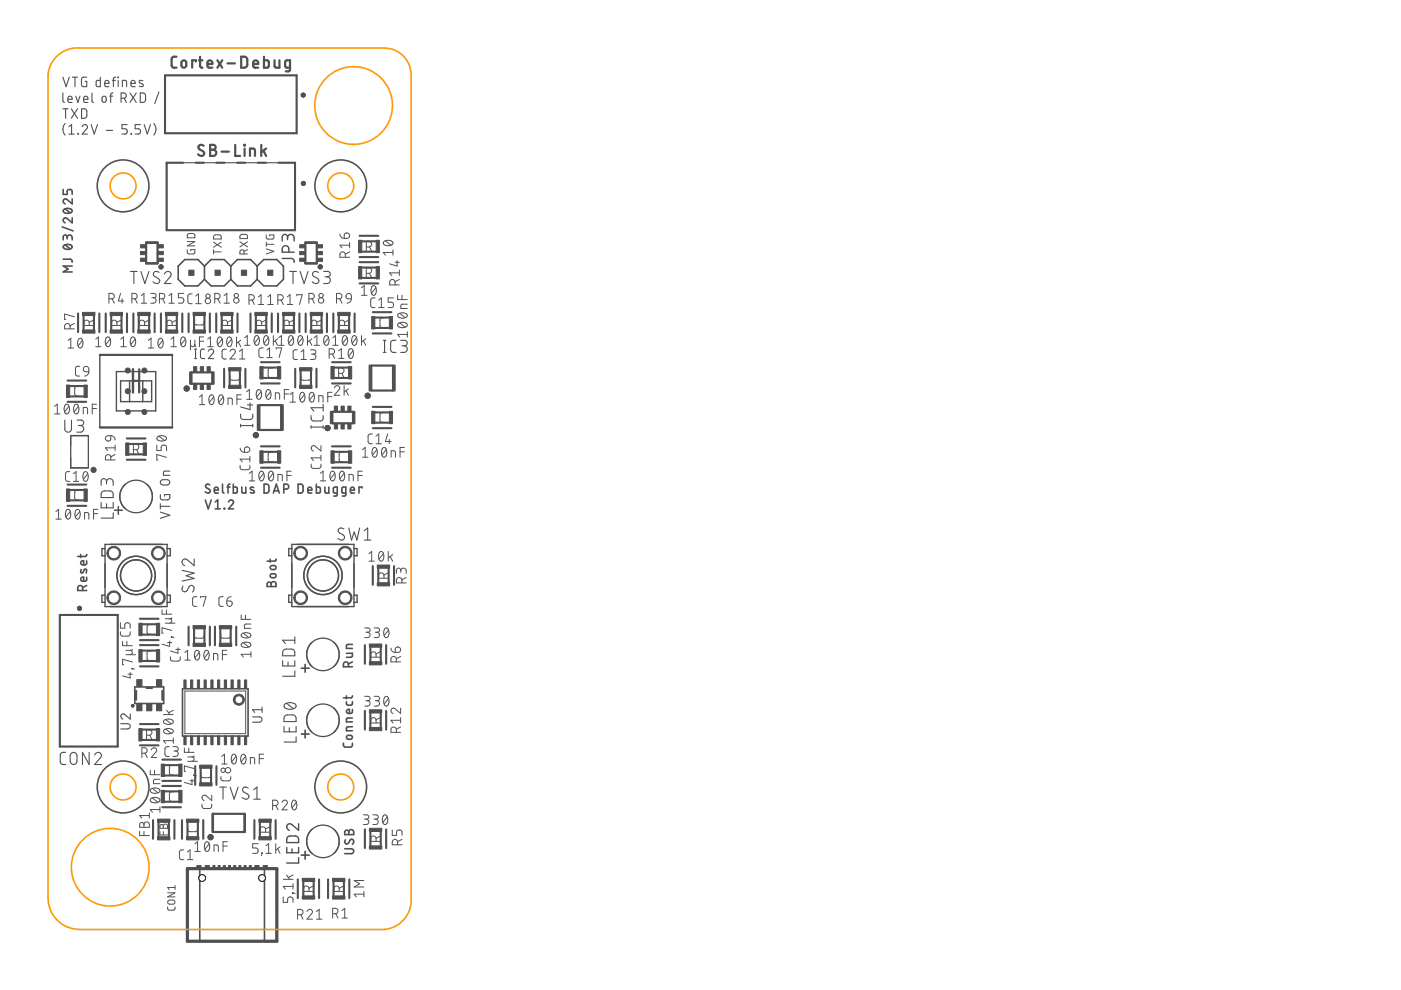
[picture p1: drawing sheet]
<svg xmlns="http://www.w3.org/2000/svg" width="297mm" height="210mm" viewBox="0 0 297 210" stroke-linecap="round" stroke-linejoin="round" font-family="sans-serif">
<g fill="none" stroke="#505050" stroke-width=".34">
<path d="M13.2 48.1l2.3 .9M13.4 54.9l1.6 .1 .3 .2v.4M13.4 40.2v1h.8v-.6a.55 .55 0 0 1 .6-.4 .55 .55 0 0 1 .5 .4v.6M13.5 52a1.24 1.24 0 0 1 1.8 .3 1.12 1.12 0 0 1-1.9 0zM13.5 44.4a1.22 1.22 0 0 1 1.8 .3 1.12 1.12 0 0 1-1.9 0zM13.8 51.9l1.1 .9M13.8 44.3l1.1 .8M14.2 50.3a.53 .53 0 0 1 .6-.5 .53 .53 0 0 1 .5 .5v.6M14.2 50.7v-.5a.42 .42 0 0 0-.4-.4 .42 .42 0 0 0-.4 .4v.7M15.3 46.2v1l-1.1-.8a.52 .52 0 0 0-.8 .1 .52 .52 0 0 0 .4 .7M15.3 42.2v1l-1.1-.9a.52 .52 0 0 0-.8 .2 .52 .52 0 0 0 .4 .7M15.3 56.4h-1.9l1.1 .6-1.1 .7h1.9"/>
<path d="M43.3 59.2l1.4 1.4h2.8l1.4-1.4M43.3 56.4l-1.3-1.4h-2.8l-1.4 1.4v2.8l1.4 1.4h2.8l1.3-1.4M43.3 56.4v2.8M43.3 56.4l1.4-1.4h2.8l1.4 1.4M48.9 59.2l1.4 1.4h2.8l1.4-1.4M48.9 56.4l1.4-1.4h2.8l1.4 1.4M48.9 56.4v2.8M54.5 56.4l1.4-1.4h2.8l1.4 1.4v2.8l-1.4 1.4h-2.8l-1.4-1.4M54.5 56.4v2.8M17.1 117.6v.6M18.4 118.9l-.1 .8-.8 .1a.45 .45 0 0 1-.4-.6 .45 .45 0 0 1 .6-.3v.9M18.4 117.6l-.2 .4h-1.7"/>
<path d="M43.5 106l.7 1.9 .6-1.9M44.5 102.8a.47 .47 0 0 0-.7-.1 .47 .47 0 0 0 0 .7l.6 .4a.47 .47 0 0 1 0 .7 .47 .47 0 0 1-.7-.1l-.2-.1M45.4 103.9h.9a.44 .44 0 0 0-.3-.6 .44 .44 0 0 0-.6 .4l.1 .8h.8M45.6 106.4l.6-.4v1.9M45.6 107.9h1.1M47.2 102.7v1.5l.3 .3M47.5 107.8l.1 .1zM48.1 103.3h.7M48.5 106.4a.52 .52 0 0 1 .7-.4 .52 .52 0 0 1 .1 .8l-.8 1.1h1M48.8 102.7l-.4 .1-.1 1.7M49.5 102.7v1.8h.6l.2-.3v-.7l-.3-.2h-.5M51.3 103.3v1.1l.3 .1h.5v-1.2"/>
<path d="M53.8 103.4l-.6-.1-.1 .3 .8 .5v.3h-.8M56 102.7h.7l.3 .3v1.2l-.3 .3h-.7zM57.3 118.6v.6M58 104.5l.6-1.8 .6 1.8M58.1 104.1h1M58.5 118.6l-.2 .4h-1.7M60.2 103.7h.5a.52 .52 0 0 0 .5-.5 .52 .52 0 0 0-.5-.5h-.5v1.8M63.2 102.7h.7l.3 .3v1.2l-.3 .3h-.7zM65.3 103.9h.8a.44 .44 0 0 0-.3-.6 .44 .44 0 0 0-.5 .4v.8h.8M67.1 102.7v1.8h.6l.2-.3v-.7l-.3-.2h-.5M68.9 103.3v1.1l.3 .1h.5v-1.2M71.5 104.5h-.6l-.2-.1v-.8l.2-.3h.6v1.6l-.2 .3h-.5"/>
<path d="M73.3 104.5h-.6l-.2-.1v-.8l.2-.3h.6v1.6l-.2 .3h-.5M74.3 103.9h.8a.44 .44 0 0 0-.3-.6 .44 .44 0 0 0-.5 .4l.1 .8h.7M76.8 103.5v-.2h-.7v1.2M17.2 120.8l-.1 .5 .3 .2 .5-.8h.4v.8M17.5 125.2v-.5a.53 .53 0 0 0-.5-.6 .53 .53 0 0 0-.5 .6v.5h1.9M18.4 122.4l-.1 .7-.8 .1a.45 .45 0 0 1-.4-.5 .45 .45 0 0 1 .6-.3v.8M18.4 124.1l-.9 .5M56.8 123.5l.4-.1 .3 .4a.52 .52 0 0 1 .5-.5 .52 .52 0 0 1 .5 .5v.6h-1.9zM57.4 121.8l.7-.2a.42 .42 0 0 1 .4 .5 .42 .42 0 0 1-.4 .4l-.7-.1-.1-.3zM57.4 120l.7-.1a.42 .42 0 0 1 .4 .4 .42 .42 0 0 1-.4 .5l-.7-.2-.1-.3zM57.5 123.8v.6M73.4 138.5h1.3v.6l-.2 .2-1.1 .1"/>
<path d="M74.7 136.6l-1.1 .1-.2 .2v.6h1.3M28.6 145.6h6.1v3.6h-6.1zM38.7 146h13.9v10.1h-13.9zM72.8 157.6l.1 .5 .3 .3h1.3l.2-.3v-.5M73.4 148.8l.1 .5 .3 .2 .8-.1 .1-.6M73.4 147.5v.7M73.6 156l.7-.1a.41 .41 0 0 1 .4 .4 .41 .41 0 0 1-.4 .4l-.7-.1-.2-.3zM73.9 141.4v-.6a.53 .53 0 0 0-.6-.5 .53 .53 0 0 0-.5 .5v.6h1.9M74.7 154.1h-1.1l-.2 .3v.5h1.3M74.7 152.2l-1.1 .1-.2 .2v.6h1.3M74.7 150.4l-.1 .8-.7 .1a.45 .45 0 0 1-.4-.6 .45 .45 0 0 1 .6-.3v.9M74.7 147.5l-.2 .4-1.7 .1"/>
<path d="M74.7 140.3l-.8 .5M73.1 180h1.4a.52 .52 0 0 1 .5 .5 .52 .52 0 0 1-.5 .5h-1.4M73.2 176.1l.5-.1 .2 .4a.53 .53 0 0 1 .6-.5 .53 .53 0 0 1 .5 .5v.6h-1.9zM73.3 178.1a.47 .47 0 0 0-.1 .7 .47 .47 0 0 0 .7-.1l.3-.5a.47 .47 0 0 1 .7-.1 .47 .47 0 0 1 0 .7l-.2 .2M73.9 176.4v.6M42.4 184.2v15.4M56.1 184.2v15.4"/>
<circle cx="26.1" cy="39.4" r="5.5"/>
<circle cx="72.2" cy="39.4" r="5.5"/>
<circle cx="26.1" cy="166.9" r="5.5"/>
<circle cx="72.2" cy="166.9" r="5.5"/>
</g>
<g fill="none" stroke="#505050" stroke-width=".47">
<path d="M37.4 12h-.7l-.3 .5v1.5l.3 .3 .7 .1M38.6 13l.5-.2a.92 .92 0 0 1 .1 1.5l-.3 .1-.4-.4zM41.5 13.1v-.3h-.8v1.6M42.2 12.8h.7M42.4 12v2.1l.5 .3M44 13.6h1a.54 .54 0 0 0-.3-.8 .54 .54 0 0 0-.7 .5l.1 .9 .9 .2M46.1 12.8l1 1.6M47.1 12.8l-1 1.6M48.2 13.4h1.6M51.1 12h.9l.4 .5v1.4l-.4 .4-.9 .1zM53.7 13.6h1a.55 .55 0 0 0-.3-.8 .55 .55 0 0 0-.7 .5l.1 .9 .9 .2M56 12v2.4l.8-.1 .2-.2v-1.1l-.4-.2h-.6"/>
<path d="M58.2 12.8v1.3l.4 .3h.6v-1.6M61.5 14.4l-.8-.1-.2-.2v-1.1l.2-.2h.8v2l-.2 .3h-.7M43.2 30.9a.58 .58 0 0 0-.9-.1 .58 .58 0 0 0 0 .9l.7 .4a.59 .59 0 0 1 .1 .9 .59 .59 0 0 1-.9-.1l-.2-.2M44.6 30.7h.6a.52 .52 0 0 1 .5 .5 .52 .52 0 0 1-.5 .5 .66 .66 0 0 1 .7 .7 .66 .66 0 0 1-.7 .7h-.6zM44.6 31.7h.6M47 32.2h1.5M49.9 30.7v2.4h1M51.8 30.7l.1 .1zM51.9 31.5v1.6M53 33.1v-1.6l.9 .1 .2 1.5M55.4 30.7v2.4M55.9 31.9l.5 1.2"/>
<path d="M56.4 31.5l-1 .8M31 51.5h2.4v4.3h-2.4zM64.7 51.5h2.5v4.3h-2.5zM21.2 75.2h15.3M28.2 78.3v4.9M29.5 78.3v4.9M40.3 79v2.4M40.6 79h4.4v2.4h-4.4zM45.3 79v2.4M78.4 77.5v5.3M78.7 77.5h4.6v5.3h-4.6zM83.7 77.5v5.3"/>
<path d="M21.2 90.6h15.3M28.2 80.8h1.3M54.7 85.9v5.3M55 85.9h4.6v5.3h-4.6zM59.9 85.9v5.3M70.2 87.3v2.4M70.5 87.3h4.3v2.4h-4.3zM75.1 87.3v2.4M28.9 146.5v1.9M31.1 145.9h1.1M34.4 146.5v1.9M45.1 172.6v3.8"/>
<path d="M45.1 172.6h6.7v3.8h-6.7zM51.9 172.6v3.8M39.7 187.9v4M39.7 196.5v3.1h19v-3.1M58.7 187.9v4"/>
</g>
<g fill="none" stroke="#505050" stroke-width=".21">
<path d="M39.7 52.9v.7l.2 .2h1.1l.3-.2v-.7h-.9v.3M39.7 51.2h1.6l-1.6 .9h1.6M39.8 49.6h1.2l.3 .2v.6h-1.6zM45.3 53.4h1.6M45.3 52.9v.9M45.3 51.4l1.6 1M45.4 49.9l1.2-.1 .3 .3v.6h-1.6zM46.9 51.4l-1.6 1M50.9 51.3l1.6 1M51 49.8l.3-.1h.9l.3 .3v.6h-1.6zM51.8 53.8v-.4a.44 .44 0 0 0-.5-.5 .44 .44 0 0 0-.4 .5v.4h1.6M52.5 52.9l-.7 .4"/>
<path d="M52.5 51.3l-1.6 1M56.5 49.8v.7l.2 .2h1l.3-.2 .1-.7h-.9v.3M56.5 52.8l1.6 .5-1.6 .5M56.5 51.8h1.6M56.5 51.4v.9M72.1 49.6l.2 .7 .7 .2M73.1 49.5a.6 .6 0 0 1 1 .2 .6 .6 0 0 1-.5 .8h-.6zM73.2 54.5v-.5a.57 .57 0 0 0-.6-.6 .57 .57 0 0 0-.5 .6v.5h2M74.1 53.4l-.9 .5M74.1 52h-2l.4 .6M74.1 51.4v1.2M77.7 58h.5a.58 .58 0 0 0 .6-.6 .58 .58 0 0 0-.6-.6h-.5v2.1"/>
<path d="M77.7 52.4h.5a.57 .57 0 0 0 .6-.6 .57 .57 0 0 0-.6-.6h-.5v2.1M78.3 58l.5 .9M78.3 52.4l.5 .9M81.4 51.2a1.31 1.31 0 0 1 1.9 .3 1.21 1.21 0 0 1-2 0zM81.7 51.1l1.2 .9M83.3 53.5h-2l.4 .6M83.3 53v1.1M83.8 55.6h.9M84.2 55.3v1.1l-1.6-.5M84.7 59.3l-.9 .4M84.7 57.8h-2.1l.5 .6M84.7 57.3v1.1"/>
<path d="M14.4 73.8h1.2M14.4 72.2l.6-.5v2.1M14.9 69.7v-.5a.58 .58 0 0 0-.6-.6 .58 .58 0 0 0-.6 .6v.5h2.1M15.8 67.2l-2.1-.6v1.1h.2M15.8 68.6l-.9 .4M16.7 71.9l.1-.1a.87 .87 0 0 1 .8 1.2l-.1 .3a.5 .5 0 0 1-.5 .5 .5 .5 0 0 1-.5-.5v-.8zM16.9 77.7h-.6l-.3 .4v1.4l.3 .2h.6M17.5 72.2l-.9 1.1M17.8 77.9l.4-.2 .5 .2 .1 .9-1-.1-.1-.3zM18.8 78.8l-.2 .7-.7 .2M18.9 69v-.6a.57 .57 0 0 0-.5-.5 .57 .57 0 0 0-.6 .5v.6h2M19.8 67.9l-.9 .4"/>
<path d="M20.3 71.9l.6-.5v2.1M20.3 73.5h1.1M22.6 71.6l.1-.1a.84 .84 0 0 1 .7 1.2 .58 .58 0 0 1-.5 .8 .58 .58 0 0 1-.6-.8zM23.1 63.4h.6a.57 .57 0 0 0 .5-.6 .57 .57 0 0 0-.5-.6h-.6v2.1M23.3 71.9l-.9 1.1M23.8 63.4l.4 .9M24.8 69v-.6a.57 .57 0 0 0-.6-.5 .57 .57 0 0 0-.6 .5v.6h2.1M25.5 62.2l-.4 1.6h1.1M25.6 73.5h1.2M25.6 71.9l.6-.5v2.1M25.7 67.9l-.9 .4M25.9 63.4v.9"/>
<path d="M27.9 71.6l.1-.1a.84 .84 0 0 1 .7 1.2v.3a.5 .5 0 0 1-.5 .5 .5 .5 0 0 1-.5-.5l-.1-.8zM28 63.4h.5a.57 .57 0 0 0 .6-.6 .57 .57 0 0 0-.6-.6h-.5v2.1M28.6 63.4l.5 .9M28.6 71.9l-.9 1.1M30 62.7l.5-.5v2.1M30 64.3h1.1M30.6 69v-.6a.58 .58 0 0 0-.5-.5 .58 .58 0 0 0-.6 .5v.6h2.1M31.5 73.8h1.1M31.5 72.2l.5-.5v2.1M31.6 67.9l-1 .4M32 62.2h.6a.46 .46 0 0 1 .5 .5 .46 .46 0 0 1-.5 .4h-.4M32.5 63.1a.58 .58 0 0 1 .6 .6 .58 .58 0 0 1-.6 .6h-.5"/>
<path d="M33.7 71.9l.2-.1a.85 .85 0 0 1 .7 1.2 .58 .58 0 0 1-.6 .8 .58 .58 0 0 1-.5-.8v-.5zM33.8 63.4h.6a.57 .57 0 0 0 .6-.6 .57 .57 0 0 0-.6-.6h-.6v2.1M34.5 63.4l.5 .9M34.5 72.2l-.9 1.1M35.8 64.3h1.2M35.8 62.7l.6-.5v2.1M36.3 71.9l.5-.5v2.1M36.3 73.5h1.1M36.5 69v-.6a.57 .57 0 0 0-.6-.5 .57 .57 0 0 0-.6 .5v.6h2.1M37.4 67.9l-.9 .4M38.5 71.6l.2-.1a.84 .84 0 0 1 .7 1.2l-.1 .3a.49 .49 0 0 1-.5 .5 .49 .49 0 0 1-.4-.5l-.1-.8zM39 62.2h-1.2v.9h.7a.59 .59 0 0 1 .5 .6 .59 .59 0 0 1-.5 .6h-.7"/>
<path d="M39.3 71.9l-.9 1.1M40.4 73a.47 .47 0 0 0 .5 .5 .47 .47 0 0 0 .4-.5M40.4 72.1v2.1M40.7 62.3l-.6 .1-.3 .4 .1 1.3 .2 .2 .6 .1M41.2 68l.1 .6 .4 .3h1.3l.2-.3 .1-.6M41.3 72.1v1.2l.3 .2M41.5 64.4h1.2M41.5 62.8l.6-.5v2.1M42.3 72.3h.9M43.2 71.4h-.9v2.1M44 73.5h1.2M44 71.9l.6-.5v2.1"/>
<path d="M45.5 63.4h.6a.57 .57 0 0 0 .6-.6 .57 .57 0 0 0-.6-.6h-.6v2.1M46.2 63.4l.5 .9M46.3 71.6l.1-.1a.85 .85 0 0 1 .8 1.2l-.1 .3a.5 .5 0 0 1-.5 .5 .5 .5 0 0 1-.5-.5v-.8zM47.1 71.9l-.9 1.1M47.5 62.7l.6-.5v2.1M47.5 64.3h1.2M48 74l-.6 .1-.3 .4v1.3l.3 .3h.6M48.2 69v-.6a.57 .57 0 0 0-.6-.5 .57 .57 0 0 0-.5 .5v.6h2M48.3 71.6l.2-.1a.85 .85 0 0 1 .7 1.2l-.1 .3a.5 .5 0 0 1-.5 .5 .5 .5 0 0 1-.5-.5v-.8zM48.7 79.7l.1 .6 .4 .3h1.3l.3-.3v-.6M48.8 74.5a.56 .56 0 0 1 .8-.4 .56 .56 0 0 1 .1 .9l-.9 1.1h1.1M49.1 71.9l-.9 1.1"/>
<path d="M49.1 67.9l-.9 .4M50.1 71.4v2.1M50.5 72.5l.6 1M50.8 76.1h1.1M50.8 74.5l.6-.5v2.1M51.1 72.1l-1 .7M51.9 71.6l.5-.4v2M51.9 73.2h1.1M52.8 63.6h.6a.57 .57 0 0 0 .5-.5 .57 .57 0 0 0-.5-.6h-.6v2.1M53.5 63.6l.4 1M54.1 71.3l.2-.1a.94 .94 0 0 1 .6 1.5 .5 .5 0 0 1-.5 .5 .5 .5 0 0 1-.5-.5v-.8zM54.8 62.9l.6-.4v2.1"/>
<path d="M54.8 64.6h1.1M54.9 71.6l-.9 1.2M55.5 69v-.6a.58 .58 0 0 0-.6-.5 .58 .58 0 0 0-.6 .5v.6h2.1M55.8 73.8h-.6l-.3 .4v1.3l.3 .3h.6M56.1 71.3l.2-.1a.88 .88 0 0 1 .7 1.3l-.1 .2a.5 .5 0 0 1-.5 .5 .5 .5 0 0 1-.5-.5v-.8zM56.4 67.9l-.9 .4M56.6 75.8h1.1M56.6 74.2l.5-.4v2M56.8 64.6h1.1M56.8 62.9l.6-.4v2.1M56.9 71.6l-.9 1.2M57.8 78h-.7l-.2 .5v1.3l.2 .2 .7 .1"/>
<path d="M58 71.2v2M58.3 72.2l.6 1M58.6 74v-.2h1.1l-.5 2M58.9 71.8l-.9 .7M58.9 63.6h.6a.57 .57 0 0 0 .6-.5 .57 .57 0 0 0-.6-.6h-.6v2.1M59.1 73.2h1.1M59.1 71.6l.6-.4v2M59.6 63.6l.5 1M60.9 64.6h1.2M60.9 62.9l.6-.4v2.1M61.3 69v-.6a.57 .57 0 0 0-.6-.5 .57 .57 0 0 0-.5 .5v.6h2.1M61.4 71.3l.1-.1a.86 .86 0 0 1 .7 1.3v.2a.5 .5 0 0 1-.5 .5 .5 .5 0 0 1-.5-.5l-.1-.8z"/>
<path d="M62.1 71.6l-.9 1.2M62.3 67.9l-1 .4M62.9 62.7v-.2h1.2l-.6 2.1M63.1 74.2h-.7l-.3 .4 .1 1.3 .2 .3h.7M63.4 71.3l.1-.1a.86 .86 0 0 1 .7 1.3v.2a.49 .49 0 0 1-.5 .5 .49 .49 0 0 1-.5-.5l-.1-.8zM63.8 79.7v.6l.5 .3h1.3l.2-.3 .1-.6M63.8 76.2h1.2M63.8 74.6l.6-.4v2M64.2 71.6l-1 1.2M65.2 71.2v2M65.5 63.4h.6a.57 .57 0 0 0 .5-.6 .57 .57 0 0 0-.5-.6h-.6v2.1M65.6 72.2l.5 1"/>
<path d="M65.8 74.2h.7a.46 .46 0 0 1 .5 .4 .46 .46 0 0 1-.5 .5h-.4M66.1 71.8l-.9 .7M66.2 63.4l.5 .9M66.4 75.1a.57 .57 0 0 1 .6 .5 .57 .57 0 0 1-.6 .6h-.6M66.6 71.6l.6-.4v2M66.6 73.2h1.2M67.2 69v-.6a.57 .57 0 0 0-.6-.5 .57 .57 0 0 0-.6 .5v.6h2.1M68.1 67.9l-.9 .4M68.9 71.3l.1-.1a.86 .86 0 0 1 .7 1.3v.2a.5 .5 0 0 1-.5 .5 .5 .5 0 0 1-.5-.5l-.1-.8zM69.7 71.6l-1 1.2M69.8 75.1h.6a.57 .57 0 0 0 .5-.6 .57 .57 0 0 0-.5-.6h-.6v2.1M70.5 75.1l.5 .9"/>
<path d="M70.5 73.2h1.2M70.5 71.6l.6-.4v2M71.4 63.4h.5a.57 .57 0 0 0 .6-.6 .57 .57 0 0 0-.6-.6h-.5v2.1M71.8 79.2h.6a.58 .58 0 0 0 .5-.6 .58 .58 0 0 0-.5-.6h-.6v2.1M71.8 74.4l.6-.5v2.1M71.8 76h1.1M72.1 63.4l.4 .9M72.5 79.2l.4 .9M72.8 71.3l.1-.1a.94 .94 0 0 1 .7 1.5 .5 .5 0 0 1-.5 .5 .5 .5 0 0 1-.5-.5v-.8zM73 69v-.6a.57 .57 0 0 0-.5-.5 .57 .57 0 0 0-.6 .5v.6h2.1M73.5 62.4l.3-.2 .6 .2 .1 1-1-.2-.1-.3zM73.6 71.6l-.9 1.2"/>
<path d="M74 67.9l-1 .4M74.1 74.1l.1-.1a.86 .86 0 0 1 .7 1.2v.3a.5 .5 0 0 1-.5 .5 .5 .5 0 0 1-.5-.5l-.1-.8zM74.5 63.4l-.3 .6-.6 .3M74.8 71.3l.2-.1a.88 .88 0 0 1 .7 1.3l-.1 .2a.5 .5 0 0 1-.5 .5 .5 .5 0 0 1-.5-.5v-.8zM74.8 74.4l-.9 1.1M75.6 71.6l-.9 1.2M76.6 71.2v2M76.6 61l.6-.4v2M76.6 62.6h1.2M77 72.2l.6 1M77.6 71.8l-1 .7M78.9 60.7l.2-.1a.86 .86 0 0 1 .7 1.2 .58 .58 0 0 1-.6 .8 .58 .58 0 0 1-.5-.8v-.5z"/>
<path d="M79.5 63.2h-.6l-.3 .4v1.3l.3 .3h.6M79.7 61l-.9 1.2M80.3 65.2h1.1M80.3 63.6l.6-.4v2M81.5 67.4h-.7l-.2 .5v1.3l.2 .2 .7 .1M83.4 63.2h-1.1v.9h.7a.58 .58 0 0 1 .4 .5 .58 .58 0 0 1-.4 .6h-.7M83.8 60.4v-.6a.57 .57 0 0 0-.6-.5 .57 .57 0 0 0-.6 .5v.6h2.1M84.3 62.6v.9h2.1M84.4 68.6a1.32 1.32 0 0 1 2 .3 1.21 1.21 0 0 1-2.1 0zM84.4 66.6a1.32 1.32 0 0 1 2 .3 1.19 1.19 0 0 1-2.1 0zM84.8 68.5l1.1 .9M84.8 66.4l1.1 1"/>
<path d="M85.2 62.6v.9M86.4 64.5h-1.2l-.2 .3v.6h1.4M86.4 70.9h-2.1l.5 .6M86.4 70.3v1.2M11.6 86.1l.5-.4v2.1M11.6 87.8h1.1M13.8 85.8l.2-.1a.86 .86 0 0 1 .7 1.3l-.1 .2a.49 .49 0 0 1-.4 .6 .49 .49 0 0 1-.5-.6l-.1-.7zM14.6 86.1l-.9 1.2M14.8 100h-.6l-.3 .5v1.3l.3 .2 .6 .1M15.9 85.8l.1-.1a.86 .86 0 0 1 .7 1.3v.2a.5 .5 0 0 1-.5 .6 .5 .5 0 0 1-.5-.6l-.1-.7zM16.6 86.1l-.9 1.2M16.8 81.9l-.7 .1-.3 .4 .1 1.3 .2 .2 .7 .1"/>
<path d="M17.7 87.8v-1.4h.7l.1 .2 .1 1.2M19.6 86.6h.9M20.5 85.7h-.9v2.1M22.6 92.5l.9-.1v.6a.58 .58 0 0 1-.9 .4 .58 .58 0 0 1 0-.9zM23.5 97.5v-.6a.57 .57 0 0 0-.6-.5 .57 .57 0 0 0-.5 .5v.6h2M23.5 92.4l.7 .2 .2 .7M24.4 96.4l-.9 .4M24.4 95h-2l.4 .5M24.4 94.4v1.1M28.3 95.3h.6a.57 .57 0 0 0 .5-.5 .57 .57 0 0 0-.5-.6h-.6v2.1M29 95.3l.4 1M33.3 94.4v1.1h.9v-.7a.59 .59 0 0 1 .5-.4 .59 .59 0 0 1 .6 .4v.7"/>
<path d="M33.4 92.6a1.57 1.57 0 0 1 1.9 .2 .86 .86 0 0 1-1.3 .7l-.6-.2-.1-.4zM33.7 92.5l1.2 .9M35.3 97l-2-.6v1.1h.2M42.3 84.2l.5-.5v2.1M42.3 85.8h1.1M44.5 83.8h.2a.85 .85 0 0 1 .7 1.2l-.1 .3a.5 .5 0 0 1-.5 .5 .5 .5 0 0 1-.5-.5v-.8zM45.3 84.2l-.9 1.1M46.5 83.8h.2a.85 .85 0 0 1 .7 1.2l-.1 .3a.5 .5 0 0 1-.4 .5 .5 .5 0 0 1-.5-.5l-.1-.8zM47.3 84.2l-.9 1.1M48.3 85.8v-1.4h.7l.2 .2 .1 1.2M50.2 84.6h1M50.9 98.7v.6l.5 .3h1.3l.2-.3 .1-.6"/>
<path d="M50.9 95l.3 .6 .6 .3M51.2 83.7h-1v2.1M52 94.9a.59 .59 0 0 1 .9 .2 .59 .59 0 0 1-.5 .8h-.6zM52.3 83.1l.6-.5v2.1M52.3 84.7h1.1M53 96.8v1.1M53 97.3h-2.1l.5 .6M54.6 82.7l.1-.1a.85 .85 0 0 1 .7 1.3 .58 .58 0 0 1-.5 .8 .58 .58 0 0 1-.6-.8zM55.4 83.1l-1 1.1M56.6 82.7l.1-.1a.85 .85 0 0 1 .7 1.3v.2a.49 .49 0 0 1-.5 .6 .49 .49 0 0 1-.5-.6l-.1-.7zM57.4 83.1l-1 1.1M57.8 95.9h-.7l-.2 .4v1.3l.2 .3h.7"/>
<path d="M58.4 84.7v-1.4l.8 .1 .1 1.3M60.3 83.5h.9M61.2 82.6h-.9v2.1M61.5 83.7l.6-.5v2.1M61.5 85.3h1.2M61.7 99.9h-.9v2.1M63.8 83.3l.1-.1a.85 .85 0 0 1 .7 1.3v.2a.49 .49 0 0 1-.5 .6 .49 .49 0 0 1-.5-.6l-.1-.7zM64.6 83.7l-1 1.1M65.8 83.3l.1-.1a.85 .85 0 0 1 .8 1.3l-.1 .2a.5 .5 0 0 1-.5 .6 .5 .5 0 0 1-.5-.6v-.7zM66 98.4v.6l.4 .3h1.4l.2-.3 .1-.6M66.6 83.7l-1 1.1M67.6 85.3v-1.4l.8 .1 .1 1.3"/>
<path d="M68.1 94.5v1.1l-1.2-.9a.56 .56 0 0 0-.9 .1 .56 .56 0 0 0 .4 .8M68.1 96.5v1.1M68.1 97.1h-2.1l.4 .5M69.5 84.1h.9M70.4 83.2h-.9v2.1M70.9 82.2a.57 .57 0 0 1 .8-.4 .57 .57 0 0 1 .1 .9l-.9 1.1h1.1M72.8 95.9h-.6l-.3 .4v1.3l.3 .3h.6M73 81.8v2M73.4 82.8l.5 1M73.9 82.4l-.9 .7M76.8 99.9h-.9v2.1M76.9 95.3l.5-.4v2"/>
<path d="M76.9 96.9h1.1M79 92l-.7 .1-.3 .4 .1 1.3 .2 .2 .7 .1M79.1 95l.2-.1a.85 .85 0 0 1 .7 1.3l-.1 .2a.5 .5 0 0 1-.5 .5 .5 .5 0 0 1-.5-.5v-.7zM79.7 94.1h1.2M79.7 92.5l.6-.5v2.1M79.9 95.3l-.9 1.2M81.1 95l.2-.1a.85 .85 0 0 1 .7 1.3l-.1 .2a.5 .5 0 0 1-.5 .5 .5 .5 0 0 1-.5-.5v-.7zM81.5 87.5h-.7l-.2 .4v1.4l.2 .2 .7 .1M81.9 95.3l-.9 1.2M82.2 92l-.5 1.6h1.2M82.5 93.2v.9M82.9 96.9v-1.3h.7l.2 .2v1.1"/>
<path d="M84.8 95.8h.9M85.7 94.9h-.9v2M11.9 108.5l.5-.5v2.1M11.9 110.1h1.1M14.1 108.1l.2-.1a.85 .85 0 0 1 .7 1.3 .58 .58 0 0 1-.6 .8 .58 .58 0 0 1-.5-.8zM14.9 108.5l-.9 1.1M15.6 102.1h1.1M15.6 100.5l.5-.5v2.1M16.1 108.1l.2-.1a.85 .85 0 0 1 .7 1.3l-.1 .2a.49 .49 0 0 1-.5 .6 .49 .49 0 0 1-.4-.6l-.1-.7zM16.8 103.9l-.7 .1-.3 .4 .1 1.3 .2 .3h.7M16.9 108.5l-.9 1.1M17.8 100.1l.2-.1a.85 .85 0 0 1 .7 1.3 .58 .58 0 0 1-.6 .8 .58 .58 0 0 1-.5-.8z"/>
<path d="M17.9 110.1v-1.4l.9 .1v1.3M18.6 100.5l-.9 1.1M19.8 108.9h.9M20.7 108h-.9v2.1M52.9 102h1.1M52.9 100.4l.5-.5v2.1M55.1 100l.2-.1a.94 .94 0 0 1 .6 1.5 .5 .5 0 0 1-.5 .6 .5 .5 0 0 1-.5-.6v-.7zM55.9 100.4l-.9 1.1M57.1 100l.2-.1a.88 .88 0 0 1 .7 1.3v.2a.5 .5 0 0 1-.5 .6 .5 .5 0 0 1-.5-.6l-.1-.7zM57.9 100.4l-.9 1.1M58.9 102v-1.4h.7l.2 .2 .1 1.2M60.8 100.8h.9"/>
<path d="M67.9 100.4l.6-.5v2.1M67.9 102h1.2M70.2 100l.1-.1a.86 .86 0 0 1 .8 1.3l-.1 .2a.5 .5 0 0 1-.5 .6 .5 .5 0 0 1-.5-.6v-.7zM71 100.4l-1 1.1M72.2 100l.1-.1a.86 .86 0 0 1 .8 1.3l-.1 .2a.49 .49 0 0 1-.5 .6 .49 .49 0 0 1-.5-.6v-.7zM73 100.4l-.9 1.1M74 102v-1.4l.8 .1 .1 1.3M75.9 100.8h.9M78.2 117.4l.6-.5v2.1M78.2 119h1.2M80.5 117.1l.1-.1a.84 .84 0 0 1 .8 1.2 .58 .58 0 0 1-.6 .8 .58 .58 0 0 1-.5-.8zM81.3 117.4l-.9 1.1"/>
<path d="M82.3 116.9v2.1M82.7 118l.5 1M83.2 117.6l-.9 .7M25.5 133.9l.1 .7 .4 .3 1.3-.1 .3-.2v-.7M25.5 132v1.2h1v-.7a.58 .58 0 0 1 .5-.5 .58 .58 0 0 1 .6 .5v.7M26 136v.9h2.1M26.7 138.8h2M26.9 136v.9M27.6 137.9a.46 .46 0 0 1 .5 .5 .46 .46 0 0 1-.5 .4M28.1 137.7l-.3 .2h-1.1M32.1 138h-.6l-.3 .5v1.3l.3 .2 .6 .1M32.1 132.4l-.6 .1-.3 .4v1.3l.3 .3h.6"/>
<path d="M34.4 129.3v.9h2M35.1 132.1h2M35.3 129.3v.9M35.5 136.2h.9M36 131.2a.47 .47 0 0 1 .4 .5 .47 .47 0 0 1-.4 .4M36 135.9v1.2l-1.6-.5M36.1 139.3l.1 .6 .4 .3 1.3-.1 .3-.2v-.6M36.3 135l.1 .1zM36.4 131l-.1 .2h-1.2M36.4 135l.5 .2M36.4 133.7l-2-.6v1.1h.2M37.3 137.7h.9"/>
<path d="M37.7 137.4v1.1l-1.6-.5M39.2 138.3l.6-.4v2.1M39.2 140h1.1M41.2 134.4l.1 .6 .4 .3h1.3l.2-.3 .1-.6M41.5 138l.1-.1a.85 .85 0 0 1 .7 1.3v.2a.5 .5 0 0 1-.5 .6 .5 .5 0 0 1-.5-.6l-.1-.7zM41.7 126.5h-.6l-.3 .5 .1 1.3 .2 .2 .6 .1M42.2 138.3l-.9 1.2M42.5 126.7v-.2h1.2l-.6 2.1M43.5 138l.1-.1a.85 .85 0 0 1 .7 1.3v.2a.5 .5 0 0 1-.5 .6 .5 .5 0 0 1-.5-.6l-.1-.7zM44.2 138.3l-.9 1.2M45.3 140v-1.4h.5l.4 .2v1.2M46.8 134.4v.6l.4 .3h1.4l.2-.3 .1-.6"/>
<path d="M47.2 138.8h.9M47.3 126.5h-.6l-.3 .5v1.3l.3 .2 .6 .1M48.1 127.4h.7a.57 .57 0 0 1 .4 .7 .57 .57 0 0 1-.6 .5 .57 .57 0 0 1-.5-.6zM48.1 137.9h-.9v2.1M49 126.5l-.6 .3-.3 .6M51.1 130.4v.9h2.1M51.3 136.4a1.54 1.54 0 0 1 1.8 .1 .84 .84 0 0 1-1.2 .8l-.6-.3-.2-.3zM51.3 134.4a1.54 1.54 0 0 1 1.8 .1 .84 .84 0 0 1-1.2 .8l-.6-.3-.2-.3zM51.6 136.2l1.1 1M51.6 134.2l1.1 1M52 130.4v.9M53.2 132.3h-1.2l-.2 .4v.5h1.4"/>
<path d="M53.2 138.7h-2.1l.5 .6M53.2 138.2v1.1M77.3 133.1h.7a.46 .46 0 0 1 .5 .5 .46 .46 0 0 1-.5 .4h-.4M77.9 134a.57 .57 0 0 1 .6 .6 .57 .57 0 0 1-.6 .6h-.6M79.3 133.1h.7a.46 .46 0 0 1 .5 .5 .46 .46 0 0 1-.5 .4h-.4M79.7 139.3v-.6a.57 .57 0 0 0-.5-.5 .57 .57 0 0 0-.6 .5v.6h2.1M79.9 134a.57 .57 0 0 1 .6 .6 .57 .57 0 0 1-.6 .6h-.6M80.7 138.2l-1 .4M81.4 122.6v-.6a.57 .57 0 0 0-.6-.6 .57 .57 0 0 0-.5 .6v.6h2M81.6 133.3l.1-.1a.84 .84 0 0 1 .8 1.2l-.1 .3a.5 .5 0 0 1-.5 .5 .5 .5 0 0 1-.5-.5v-.8zM82.3 121.4l-.9 .5M82.4 133.6l-1 1.1"/>
<path d="M82.9 137.4l.2 .7 .7 .2M83.9 137.3a.59 .59 0 0 1 1 .2 .59 .59 0 0 1-.5 .8h-.6zM84.9 139.2l-.9 .4M85 121a.57 .57 0 0 1 .6-.6 .57 .57 0 0 1 .5 .6v.6M85 121.4v-.5a.47 .47 0 0 0-.5-.5 .47 .47 0 0 0-.4 .5v.7M85.2 123.6v-.6a.58 .58 0 0 0-.6-.6 .58 .58 0 0 0-.5 .6v.6h2M86.1 122.4l-.9 .5M27.1 142.9h1M27.6 142.6v1.1l-1.6-.4M27.9 141.7l.2 .1zM28.1 141.7l.4 .2M28.1 140.4l-2.1-.6v1.1h.2"/>
<path d="M30.1 159.7h.5a.58 .58 0 0 0 .6-.6 .58 .58 0 0 0-.6-.6h-.5v2.1M30.8 159.7l.4 .9M31.1 155.9h.5a.57 .57 0 0 0 .6-.6 .57 .57 0 0 0-.6-.6h-.5v2.1M31.7 155.9l.5 .9M32.1 159a.57 .57 0 0 1 .8-.4 .57 .57 0 0 1 .1 .9l-.9 1.1h1.1M34.7 151.5h2M34.8 154.7a1.34 1.34 0 0 1 1.9 .3 1.23 1.23 0 0 1-2 0zM34.8 152.7a1.34 1.34 0 0 1 1.9 .3 1.23 1.23 0 0 1-2 0zM35.1 154.6l1.2 .9M35.1 152.6l1.2 .9M35.3 150.6l.7 .9M35.9 158.3h-.6l-.3 .5v1.3l.3 .2 .6 .1"/>
<path d="M36.7 158.3h.6a.47 .47 0 0 1 .5 .5 .47 .47 0 0 1-.5 .4h-.4M36.7 157h-2l.4 .6M36.7 156.5v1.1M36.7 150.6l-.9 .5M37.2 159.2a.57 .57 0 0 1 .6 .6 .57 .57 0 0 1-.6 .6h-.5M39.1 158.6v.9h2.1M39.2 146.5h12.9v9.1h-12.9zM40 158.6v.9M55.9 159.9h-.9v2.1M77.3 147.6h.7a.47 .47 0 0 1 .5 .5 .47 .47 0 0 1-.5 .5h-.4M77.9 148.6a.57 .57 0 0 1 .6 .5 .57 .57 0 0 1-.6 .6h-.6M79.3 147.6h.7a.47 .47 0 0 1 .5 .5 .47 .47 0 0 1-.5 .5h-.4"/>
<path d="M79.7 153.3v-.6a.57 .57 0 0 0-.5-.6 .57 .57 0 0 0-.6 .6v.6h2.1M79.9 148.6a.57 .57 0 0 1 .6 .5 .57 .57 0 0 1-.6 .6h-.6M80.7 152.1l-1 .5M81.6 147.8l.1-.1a.85 .85 0 0 1 .8 1.2l-.1 .3a.5 .5 0 0 1-.5 .5 .5 .5 0 0 1-.5-.5v-.8zM82.4 148.1l-1 1.1M84 140.3v-.5a.57 .57 0 0 0-.5-.6 .57 .57 0 0 0-.6 .6v.5h2M84 155.3v-.6a.57 .57 0 0 0-.5-.6 .57 .57 0 0 0-.6 .6v.6h2M84.9 150.1v1.2l-1.1-1a.57 .57 0 0 0-.9 .2 .57 .57 0 0 0 .4 .8M84.9 152.1v1.2M84.9 154.1l-.9 .5M84.9 152.7h-2l.4 .6M29.6 176.3v.9h2.1"/>
<path d="M29.7 174.5l.5-.1 .3 .4a.57 .57 0 0 1 .6-.5 .57 .57 0 0 1 .6 .5v.6h-2.1zM30.5 174.8v.6M30.5 176.3v.9M31.7 172.3v1.2M31.7 172.9h-2.1l.5 .6M31.9 163.3v1h2M32 169.3a1.29 1.29 0 0 1 1.9 .4 1.21 1.21 0 0 1-2 0zM32 167.3a1.29 1.29 0 0 1 1.9 .3 1.21 1.21 0 0 1-2 0zM32.3 169.2l1.2 .9M32.3 167.2l1.2 .9M32.8 163.3v1M33.9 165.2h-1.2l-.2 .4v.6h1.4"/>
<path d="M33.9 176.3v.7h1.6M33.9 171.1v1.1M33.9 171.6h-2l.4 .6M34 174.9l.4-.1 .2 .4a.44 .44 0 0 1 .5-.5 .44 .44 0 0 1 .4 .5v.4h-1.6zM34.6 175.2v.4M34.6 176.3v.7M36.9 167.9h-.7l-.3 .4 .1 1.4 .2 .2h.7M36.9 162.3h-.7l-.3 .5 .1 1.3 .2 .2h.7M39.8 161.4h2.1M39.8 175.4l.1 .6 .4 .3h1.3l.2-.3 .1-.6M40.3 165.5h.9M40.7 160.5a.47 .47 0 0 1 .5 .5 .47 .47 0 0 1-.5 .4"/>
<path d="M40.7 165.2v1.1l-1.6-.4M41.1 164.3l.1 .1zM41.2 160.3l-.3 .2h-1.1M41.2 164.3l.4 .2M41.2 163l-2.1-.6v1.1h.2M41.3 178.9l.6-.4v2M42.6 164l.1 .6 .4 .3 1.4-.1 .2-.8M42.8 170.5l.1 .6 .4 .3h1.3l.3-.3v-.6M43.6 178.6l.1-.1a.85 .85 0 0 1 .7 1.2v.3a.5 .5 0 0 1-.5 .5 .5 .5 0 0 1-.5-.5l-.1-.8zM44.4 178.9l-1 1.2M44.9 168.6v1.1l-1.1-.9a.57 .57 0 0 0-1 .1 .57 .57 0 0 0 .5 .8M46.8 164.7l.1 .6 .4 .3 1.3-.1 .3-.2v-.6"/>
<path d="M47 160.4l.6-.5v2.1M47 162h1.2M47.3 179.4h.9M48.2 178.5h-.9v2M49.3 160.1l.1-.1a.85 .85 0 0 1 .7 1.2v.3a.5 .5 0 0 1-.5 .5 .5 .5 0 0 1-.5-.5l-.1-.8zM50 160.4l-.9 1.1M51.3 160.1l.1-.1a.85 .85 0 0 1 .8 1.2l-.1 .3a.5 .5 0 0 1-.5 .5 .5 .5 0 0 1-.5-.5l-.1-.8zM52 160.4l-.9 1.1M53.1 162v-1.4h.7l.2 .2v1.2M54.7 178.9h-1.1v.9h.7a.58 .58 0 0 1 .4 .6 .58 .58 0 0 1-.4 .5h-.7M55 160.8h.9M56.3 176.4v-.5a.57 .57 0 0 0-.6-.6 .57 .57 0 0 0-.5 .6v.5h2"/>
<path d="M56.4 179.3l.6-.4v2M57.2 175.3l-.9 .4M57.8 170.8h.6a.57 .57 0 0 0 .6-.6 .57 .57 0 0 0-.6-.5h-.6v2M58.5 178.9v2M58.5 170.8l.4 .9M58.9 180l.5 .9M59.4 179.6l-.9 .7M59.8 170.1a.57 .57 0 0 1 .8-.4 .57 .57 0 0 1 .2 .9l-1 1.1h1.1M62.1 169.8l.1-.1a.86 .86 0 0 1 .7 1.2v.3a.49 .49 0 0 1-.5 .5 .49 .49 0 0 1-.5-.5l-.1-.8zM62.8 170.1l-.9 1.2M77 172.8h.7a.46 .46 0 0 1 .5 .4 .46 .46 0 0 1-.5 .5h-.4M77.6 173.7a.57 .57 0 0 1 .6 .5 .57 .57 0 0 1-.6 .6h-.6"/>
<path d="M79.1 172.8h.6a.46 .46 0 0 1 .5 .4 .46 .46 0 0 1-.5 .5h-.4M79.6 173.7a.57 .57 0 0 1 .6 .5 .57 .57 0 0 1-.6 .6h-.5M79.7 178.4v-.6a.57 .57 0 0 0-.5-.6 .57 .57 0 0 0-.6 .6v.6h2.1M80.7 177.2l-1 .5M81.3 172.9l.2-.1a.84 .84 0 0 1 .7 1.3l-.1 .2a.5 .5 0 0 1-.5 .5 .5 .5 0 0 1-.5-.5v-.8zM82.1 173.2l-.9 1.2M83.2 176v1.1h.9v-.7a.6 .6 0 0 1 .6-.4 .6 .6 0 0 1 .5 .4v.7M84.3 179.1v-.6a.57 .57 0 0 0-.6-.5 .57 .57 0 0 0-.5 .5v.6h2M85.2 178l-.9 .4M35.5 192.3l.1 .5 .3 .2h1l.2-.2v-.5M35.5 189.3h1.6l-1.6 .9h1.6M35.7 191l1-.2a.43 .43 0 0 1 .4 .5 .43 .43 0 0 1-.4 .4l-1-.1-.2-.3z"/>
<path d="M37.1 187.7v.9M37.1 188.2h-1.6l.4 .4M39 180.2h-.7l-.3 .5 .1 1.3 .2 .2 .7 .1M39.7 184.2v3.2M39.7 192.5v3.5M39.7 182.3h1.2M39.7 180.7l.6-.5v2.1M41.3 180.5h1.2M45.4 180.5v-1.3h.7l.2 .2v1.1M55.5 180.8l.1 .1zM55.6 180.9l-.2 .5M56.4 180.9h1.1"/>
<path d="M60 190.2v1.1h1v-.7a.58 .58 0 0 1 .6-.4 .58 .58 0 0 1 .5 .4v.7M60 186.4h2.1M60.7 185.5l.7 .9M62 189.3l.1 .1zM62.1 187.4v1.1M62.1 189.3l.5 .2M62.1 187.9h-2.1l.5 .6M62.1 185.5l-.9 .5M63.1 194h.6a.57 .57 0 0 0 .6-.6 .57 .57 0 0 0-.6-.6h-.6v2.1M63.8 194l.4 .9M65.1 193.3a.57 .57 0 0 1 .8-.5 .57 .57 0 0 1 .2 .9l-1 1.2h1.2M65.5 189v-.6a.57 .57 0 0 0-.6-.6 .57 .57 0 0 0-.5 .6v.6h2"/>
<path d="M66.4 187.9l-.9 .4M67.1 194.9h1.2M67.1 193.3l.6-.5v2.1M70.5 193.7h.6a.57 .57 0 0 0 .6-.5 .57 .57 0 0 0-.6-.6h-.6v2M71.2 193.7l.5 .9M71.9 189v-.6a.57 .57 0 0 0-.5-.6 .57 .57 0 0 0-.6 .6v.6h2.1M72.5 193l.6-.4v2M72.5 194.6h1.2M72.9 187.9l-1 .4M77.2 189.6h-2.1l.4 .6M77.2 189v1.2M77.2 186.7h-2.1l1.1 .7-1.1 .7h2.1"/>
<circle cx="44.1" cy="63.8" r=".58"/>
<circle cx="44.1" cy="62.8" r=".46"/>
<circle cx="50.1" cy="63.7" r=".57"/>
<circle cx="50.1" cy="62.7" r=".46"/>
<circle cx="68.1" cy="63.7" r=".58"/>
<circle cx="68.1" cy="62.7" r=".46"/>
<circle cx="47.3" cy="163.3" r=".46"/>
<circle cx="48.3" cy="163.3" r=".58"/>
</g>
<g fill="none" stroke="#505050" stroke-width=".23">
<path d="M13.3 19.7v1.7l.4 .3M13.3 16.4l.7 2 .7-2M15.3 16.4h1.1M15.9 16.4v2M18.4 16.4h-.9l-.2 .2v1.3l.2 .5h.9v-1.1h-.3M19.5 19.7v1.7l.3 .3M21.3 16.4v2h-.7l-.2-.2v-.9l.2-.2 .7-.1M22.2 17.7h.9a.47 .47 0 0 0-.3-.7 .47 .47 0 0 0-.6 .5l.1 .8 .8 .1M23.8 17h.7M23.9 19.7l-.4 .2v1.8M24.5 16.4l-.4 .2-.1 1.8M25 16.4l.1 .1z"/>
<path d="M25.1 17v1.4M26 18.4v-1.4l.8 .1v1.3M27.6 19.7l1.3 2M27.8 17.7h.9a.47 .47 0 0 0-.4-.7 .47 .47 0 0 0-.5 .5l.1 .8 .8 .1M28.9 19.7l-1.3 2M29.7 19.7h.8l.3 .4v1.2l-.3 .4h-.8zM30.3 17.1l-.5-.1-.3 .3 .1 .2 .7 .4 .1 .4h-.9M33.7 19.5l-.9 2.4M35 16h27.9v12.3h-27.9zM13.3 23.1h1.2M13.8 26.2a1.85 1.85 0 0 0 0 2.4M13.9 23.1v2"/>
<path d="M14.4 21.1h.9a.47 .47 0 0 0-.3-.7 .47 .47 0 0 0-.6 .4l.1 .8 .8 .1M14.6 26.9l.6-.5v2M14.6 28.4h1.1M15.1 23.1l1.3 2M16.1 20.4l.4 1.3 .5-1.3M16.4 23.1l-1.3 2M16.5 28.3l.1 .1zM17.3 23.1h.7l.3 .2 .1 1.2-.1 .3-.3 .2-.7 .1zM17.4 26.9a.55 .55 0 0 1 .8-.5 .55 .55 0 0 1 .2 .9l-1 1.1h1.1M17.7 21.1h.9a.47 .47 0 0 0-.3-.7 .47 .47 0 0 0-.6 .4l.1 .8 .8 .1M19.3 26.4l.7 2 .7-2M21.8 20.5l.3-.1 .3 .1 .1 .8a.44 .44 0 0 1-.4 .4 .44 .44 0 0 1-.5-.4z"/>
<path d="M22.5 27.6h1.4M23.2 20.4h.7M25.7 20.8h.5a.56 .56 0 0 0 .6-.5 .56 .56 0 0 0-.6-.6h-.5v2M26.4 20.8l.4 .9M27 26.4h-1.1v.9h.6a.57 .57 0 0 1 .5 .6 .57 .57 0 0 1-.5 .5h-.6M27.8 28.3l.1 .1zM29.8 26.4h-1.1v.9h.6a.57 .57 0 0 1 .5 .6 .57 .57 0 0 1-.5 .5h-.6M30.6 26.4l.6 2 .7-2M32.6 26.2a1.92 1.92 0 0 1 0 2.4M35.3 34.5h27.2v14.3h-27.2zM27.7 57.6h1.4M28.4 57.6v2.5"/>
<path d="M29.9 57.6l.8 2.5 .9-2.5M33.7 57.8a.64 .64 0 0 0-.9-.2 .64 .64 0 0 0 0 1l.8 .5a.61 .61 0 0 1 .1 .8 .61 .61 0 0 1-.9 .1l-.4-.2M34.9 58.1a.7 .7 0 0 1 1-.5 .7 .7 0 0 1 .2 1.1l-1.2 1.4h1.4M61.4 57.6h1.4M62.1 57.6v2.5M63.6 57.6l.9 2.5 .8-2.5M67.5 57.8a.64 .64 0 0 0-1-.2 .64 .64 0 0 0 0 1l.8 .5a.61 .61 0 0 1 .2 .8 .61 .61 0 0 1-.9 .1l-.4-.2M68.6 57.6h.9a.57 .57 0 0 1 .6 .5 .57 .57 0 0 1-.6 .6h-.6M69.3 58.7a.71 .71 0 0 1 .7 .7 .71 .71 0 0 1-.7 .7h-.7M41.2 76h.5M41.2 74h.5M41.5 74v2"/>
<path d="M43.4 74h-.6l-.3 .5v1.3l.3 .2h.6M44.2 74.5a.55 .55 0 0 1 .8-.5 .55 .55 0 0 1 .1 .9l-.9 1.1h1.1M81.3 74.7h.5M81.3 72.2h.5M81.5 72.2v2.5M84 72.2h-.8l-.3 .2-.1 .3 .1 1.8 .3 .2h.8M84.9 72.2h.9a.57 .57 0 0 1 .5 .5 .57 .57 0 0 1-.5 .6h-.6M85.6 73.3a.71 .71 0 0 1 .8 .7 .71 .71 0 0 1-.8 .7h-.7M13.7 89.1v1.8a.71 .71 0 0 0 .7 .7 .71 .71 0 0 0 .8-.7v-1.8M16.3 89.1h.9a.57 .57 0 0 1 .5 .5 .57 .57 0 0 1-.5 .6h-.6M17 90.2a.71 .71 0 0 1 .8 .7 .71 .71 0 0 1-.8 .7h-.7M36 99.9h-1.1l-.3 .3v.6h1.4"/>
<path d="M51 87.8l.1 .9 .5 .2h1.6l.4-.3v-.8M51 90.2h2.6M51 90v.5M52.5 85.9h1.1M53 85.4v1.4l-2-.5M53.6 90v.5M66 88.1v.8l.2 .3 .3 .1 1.8-.1 .2-.3v-.8M66 90.6h2.5M66 90.3v.5M68.5 85.7v1.5M68.5 90.3v.5M68.5 86.4h-2.5l.5 .8"/>
<path d="M21.4 106.5v1.2h2.6v-1.2M21.7 104.2l.4-.1 1.6 .1 .3 .4v.9h-2.6l.1-.9zM22.6 102.2a.71 .71 0 0 1 .7-.7 .71 .71 0 0 1 .7 .7v.7M22.6 102.6v-.6a.57 .57 0 0 0-.6-.5 .57 .57 0 0 0-.6 .5v.9M22.6 106.8v.9M24 108.7v1.2h-2.6M34 104.9v.8l.3 .2 1.2 .1 .5-.3v-.8h-1.1v.3M34 108.6l2 .6-2 .7M34 107.4h2M34 106.8v1.1M34.2 101.8l1.2-.1a.56 .56 0 0 1 .6 .6 .56 .56 0 0 1-.6 .5l-1.2-.1-.2-.3zM41.2 118.5v1.4l-1.5-1.2a.7 .7 0 0 0-1.1 .2 .7 .7 0 0 0 .6 1"/>
<path d="M72.9 112.2a.64 .64 0 0 0-.9-.2 .64 .64 0 0 0 0 1l.8 .4a.65 .65 0 0 1 0 1 .65 .65 0 0 1-1-.1l-.2-.1M74 112l.5 2.5 .6-1.7 .6 1.7 .5-2.5M77.2 112.5l.8-.5v2.5M77.2 114.5h1.5M12.7 130.4h12.3v27.9h-12.3zM38.6 120.9l2.6 .6-1.7 .6 1.7 .5-2.6 .6M38.8 124.3a.64 .64 0 0 0-.1 .9 .64 .64 0 0 0 1 0l.4-.8a.61 .61 0 0 1 .9-.1 .61 .61 0 0 1 .1 .9l-.3 .3M60.1 137.9l.3-.3h1.6l.5 .5v.9h-2.6zM62.5 135v1.4M62.5 135.7h-2.6l.6 .7M13.9 159.5l-.9 .1-.2 .5v1.6l.4 .4h.7M15 159.8a.72 .72 0 0 1 .8-.2 .72 .72 0 0 1 .5 .6v1.2a.72 .72 0 0 1-.7 .7 .72 .72 0 0 1-.7-.7v-1.2z"/>
<path d="M18.9 159.5v2.6l-1.4-2.6v2.6M25.6 153.4h1.5a.56 .56 0 0 1 .5 .6 .56 .56 0 0 1-.5 .6h-1.5M27.6 151.4v1.1l-1.1-1a.55 .55 0 0 0-.9 .2 .55 .55 0 0 0 .5 .8M53.6 152h1.4a.56 .56 0 0 1 .5 .6 .56 .56 0 0 1-.5 .5h-1.4M55.6 150.5h-2l.4 .5M55.6 149.9v1.1M59.9 140.1v1.1h2.6v-1.1M60.2 154v1.2h2.6v-1.2M60.3 149.4a1.83 1.83 0 0 1 2.5 .1v.2a1.57 1.57 0 0 1-2.4 .4l-.2-.3zM60.5 151.7l.4-.1 1.6 .1 .2 .4 .1 .9h-2.6v-.9zM60.8 149.1l1.4 1.2M61.1 140.4v.8"/>
<path d="M61.3 154.3v.9M62.5 142.2v1.2h-2.6M62.8 156.2v1.1h-2.6M20.1 160.1a.7 .7 0 0 1 1-.5 .7 .7 0 0 1 .2 1.1l-1.2 1.4h1.4M46.6 166.9h1.4M47.3 166.9v2.5M48.8 166.9l.8 2.5 .9-2.5M52.6 167.1a.64 .64 0 0 0-.9-.1 .64 .64 0 0 0 0 .9l.8 .5a.61 .61 0 0 1 .1 .9 .61 .61 0 0 1-.8 .1l-.4-.3M53.8 167.4l.7-.5v2.5M53.8 169.4h1.4"/>
</g>
<g fill="none" stroke="#505050" stroke-width=".44">
<path d="M35 16h27.9v12.3h-27.9zM38.8 34.5h-3.5v14.3h27.2v-14.3h-3.4M41.5 34.5h1.7M45.9 34.5h1.7M50.3 34.5h1.7M54.7 34.5h1.7M76.2 55.6h4M76.2 50h4M76.2 54.5h4M76.2 56.7h4M76.2 58.9h4M76.2 51.2h4"/>
<path d="M76.2 53.4h4M16.6 66.5v3.9M17.7 66.5v3.9M19.9 66.5v3.9M21.1 66.5v3.9M22.4 66.5v3.9M23.6 66.5v3.9M25.8 66.5v3.9M26.9 66.5v3.9M28.3 66.5v3.9M29.4 66.5v3.9M31.6 66.5v3.9"/>
<path d="M32.8 66.5v3.9M34.1 66.5v3.9M35.3 66.5v3.9M37.5 66.5v3.9M38.7 66.5v3.9M40 66.5v3.9M41.1 66.5v3.9M43.3 66.5v3.9M44.5 66.5v3.9M45.8 66.5v3.9M47 66.5v3.9M47.5 78.2v3.9"/>
<path d="M48.7 78.2v3.9M49.2 66.5v3.9M50.4 66.5v3.9M50.9 78.2v3.9M52 78.2v3.9M53.1 66.5v3.9M54.3 66.5v3.9M55.3 76.8h4M55.3 77.9h4M56.5 66.5v3.9M57.6 66.5v3.9M58.9 66.5v3.9"/>
<path d="M60.1 66.5v3.9M62.3 66.5v3.9M62.6 78.2v3.9M63.5 66.5v3.9M63.7 78.2v3.9M64.8 66.5v3.9M65.9 78.2v3.9M66 66.5v3.9M67.1 78.2v3.9M68.2 66.5v3.9M69.3 66.5v3.9M70.4 76.8h4"/>
<path d="M70.4 77.9h4M70.7 66.5v3.9M71.8 66.5v3.9M74 66.5v3.9M75.2 66.5v3.9M76.2 60.1h4M79 66.2h4M79 70.7h4M79 67.3h4M79 69.5h4M14.3 85.2h4M14.3 80.7h4"/>
<path d="M14.3 84.1h4M14.3 81.9h4M26.9 93h3.9M26.9 97.5h3.9M26.9 94.1h3.9M26.9 96.3h3.9M55.3 81.3h4M55.3 94.6h4M55.3 99.2h4M55.3 80.1h4M55.3 95.8h4M55.3 98h4"/>
<path d="M70.4 81.3h4M70.4 94.6h4M70.4 99.2h4M70.4 80.1h4M70.4 95.8h4M70.4 98h4M79 86.3h4M79 90.8h4M79 87.4h4M79 89.6h4M14.3 102.7h4M14.3 107.3h4"/>
<path d="M14.3 103.9h4M14.3 106.1h4M12.7 130.4h12.3v27.9h-12.3zM29.7 136.8h3.9M29.7 131.2h3.9M29.7 135.7h3.9M29.7 137.9h3.9M29.7 132.4h3.9M29.7 134.6h3.9M40 132.9v3.9M41.1 132.9v3.9M43.3 132.9v3.9"/>
<path d="M44.5 132.9v3.9M45.6 132.9v3.9M46.7 132.9v3.9M48.9 132.9v3.9M50.1 132.9v3.9M77.4 136.8v3.9M78.5 136.8v3.9M79 120v4M80.2 120v4M80.7 136.8v3.9M81.9 136.8v3.9M82.4 120v4"/>
<path d="M83.5 120v4M29.7 141.3h3.9M29.7 158h3.9M29.7 153.5h3.9M29.7 140.1h3.9M29.7 156.9h3.9M29.7 154.7h3.9M77.4 150.7v4M78.5 150.7v4M80.7 150.7v4M81.9 150.7v4M32.4 173.9v3.9"/>
<path d="M33.6 173.9v3.9M34.4 166.6h4M34.4 171.2h4M34.4 161.1h4M34.4 165.6h4M34.4 167.8h4M34.4 170h4M34.4 162.2h4M34.4 164.4h4M35.8 173.9v3.9M37 173.9v3.9M38.6 173.9v3.9"/>
<path d="M39.8 173.9v3.9M41.4 162.5v3.9M42 173.9v3.9M42.5 162.5v3.9M43.1 173.9v3.9M44.7 162.5v3.9M45.9 162.5v3.9M53.9 173.9v3.9M55.1 173.9v3.9M57.3 173.9v3.9M58.4 173.9v3.9M77.4 175.9v3.9"/>
<path d="M78.5 175.9v3.9M80.7 175.9v3.9M81.9 175.9v3.9M63.1 186.5v3.9M64.3 186.5v3.9M66.5 186.5v3.9M67.6 186.5v3.9M69.6 186.5v3.9M70.7 186.5v3.9M72.9 186.5v3.9M74.1 186.5v3.9"/>
</g>
<g fill="#505050" stroke="#505050" stroke-width=".21">
<path d="M49.9 147.5a1.18 1.18 0 0 1 1.8 .3 1.18 1.18 0 0 1-.8 1.7 1.18 1.18 0 0 1-1.4-1.1h.3a.84 .84 0 0 1 1.2-.8 .84 .84 0 0 1 .2 1.3 .84 .84 0 0 1-1.4-.3v-.2h-.3z" fill-rule="evenodd"/>
<path d="M72.1 125.8a1.46 1.46 0 0 1 2.3 .2 1.46 1.46 0 0 1-.8 2.2 1.46 1.46 0 0 1-1.9-1.5h.3a1.18 1.18 0 0 1 1.7-1.1 1.18 1.18 0 0 1 .3 2 1.18 1.18 0 0 1-1.9-.6l-.1-.3h-.3l.2-.7z" fill-rule="evenodd"/>
<path d="M62.7 125.8a1.46 1.46 0 0 1 2.3 .2 1.46 1.46 0 0 1-.8 2.1 1.46 1.46 0 0 1-1.9-1.4h.3a1.18 1.18 0 0 1 1.6-1.1 1.18 1.18 0 0 1 .3 2 1.18 1.18 0 0 1-1.9-.6v-.3h-.3z" fill-rule="evenodd"/>
<path d="M72.1 116.3a1.46 1.46 0 0 1 2.3 .2 1.46 1.46 0 0 1-.8 2.2 1.46 1.46 0 0 1-1.9-1.4h.3a1.18 1.18 0 0 1 1.7-1.1 1.18 1.18 0 0 1 .3 2 1.18 1.18 0 0 1-1.9-.6l-.1-.3h-.3z" fill-rule="evenodd"/>
<path d="M62.7 116.3a1.46 1.46 0 0 1 2.3 .2 1.46 1.46 0 0 1-.8 2.2 1.46 1.46 0 0 1-1.9-1.4h.3a1.18 1.18 0 0 1 1.6-1.1 1.18 1.18 0 0 1 .3 2 1.18 1.18 0 0 1-1.9-.6v-.3h-.3z" fill-rule="evenodd"/>
<path d="M32.5 125.8a1.46 1.46 0 0 1 2.3 .2 1.46 1.46 0 0 1-.9 2.2 1.46 1.46 0 0 1-1.8-1.5h.3a1.18 1.18 0 0 1 1.7-1 1.18 1.18 0 0 1 .2 2 1.18 1.18 0 0 1-1.9-.7v-.3h-.3z" fill-rule="evenodd"/>
<path d="M23.1 125.8a1.46 1.46 0 0 1 2.3 .2 1.46 1.46 0 0 1-.9 2.2 1.46 1.46 0 0 1-1.8-1.5h.2a1.18 1.18 0 0 1 1.7-1.1 1.18 1.18 0 0 1 .3 2 1.18 1.18 0 0 1-1.9-.6l-.1-.3h-.2z" fill-rule="evenodd"/>
<path d="M32.5 116.3a1.46 1.46 0 0 1 2.3 .2 1.46 1.46 0 0 1-.8 2.2 1.46 1.46 0 0 1-1.9-1.4h.3a1.19 1.19 0 0 1 1.8-1 1.19 1.19 0 0 1 .1 2 1.19 1.19 0 0 1-1.9-.7v-.3h-.3z" fill-rule="evenodd"/>
<path d="M23.1 116.3a1.46 1.46 0 0 1 2.3 .2 1.46 1.46 0 0 1-.9 2.2 1.46 1.46 0 0 1-1.8-1.4h.2a1.18 1.18 0 0 1 1.7-1.1 1.18 1.18 0 0 1 .3 2 1.18 1.18 0 0 1-1.9-.6l-.1-.3h-.2z" fill-rule="evenodd"/>
<circle cx="16.9" cy="129" r=".44"/>
<circle cx="44.6" cy="177.5" r=".55"/>
<circle cx="28.1" cy="149.6" r=".28"/>
<circle cx="64.3" cy="20.2" r=".44"/>
<circle cx="64.3" cy="38.9" r=".44"/>
<circle cx="19.8" cy="99.6" r=".55"/>
<circle cx="34.1" cy="56.6" r=".44"/>
<circle cx="67.9" cy="56.6" r=".44"/>
<circle cx="39.6" cy="82.4" r=".55"/>
<circle cx="69.4" cy="90.8" r=".55"/>
<circle cx="78" cy="83.9" r=".55"/>
<circle cx="54.3" cy="92.3" r=".55"/>
<circle cx="27.1" cy="78.5" r=".54"/>
<circle cx="27.1" cy="83" r=".54"/>
<circle cx="27.1" cy="87.3" r=".54"/>
<circle cx="30.6" cy="87.3" r=".54"/>
<circle cx="30.6" cy="83" r=".54"/>
<circle cx="30.6" cy="78.5" r=".54"/>
</g>
<g fill="none" stroke="#505050" stroke-width=".28">
<path d="M15 92.4h3.7v6.8h-3.7M18.7 92.4h-3.7v6.8h3.7M24.3 108.2h1.6M25.1 107.4v1.6M26.6 102.7a3.5 3.5 0 0 0 0 5.2M31.1 102.7a3.4 3.4 0 0 1 0 5.2M66.2 136.2a3.4 3.4 0 0 0 0 5.2M70.8 136.2a3.5 3.5 0 0 1 0 5.2M63.9 155.6h1.6M63.9 141.7h1.6M64.7 140.9v1.6M64.7 154.8v1.7"/>
<path d="M66.2 150.1a3.4 3.4 0 0 0 0 5.2M70.8 150.1a3.5 3.5 0 0 1 0 5.2M66.2 175.8a3.4 3.4 0 0 0 0 5.2M70.8 175.8a3.5 3.5 0 0 1 0 5.2M63.9 181.3h1.6M64.7 180.5v1.6"/>
<circle cx="28.8" cy="105.3" r="3.5"/>
<circle cx="68.5" cy="138.7" r="3.5"/>
<circle cx="68.5" cy="152.7" r="3.5"/>
<circle cx="68.5" cy="178.4" r="3.5"/>
</g>
<g fill="none" stroke="#505050" stroke-width=".3">
<path d="M59.8 54.8h2.2l.3 .4 .1 .4M61 50.4a.7 .7 0 0 1 .7-.7 .7 .7 0 0 1 .7 .7v.7M61 50.8v-.6a.56 .56 0 0 0-.6-.5 .56 .56 0 0 0-.6 .5v.9M61.2 53.5v-.7a.7 .7 0 0 0-.7-.7 .7 .7 0 0 0-.7 .7v.7h2.6M21.2 75.2h15.3v15.4h-15.3zM24.7 78.8h8.3v8.3h-8.3zM25.6 80.8h6.6v4.4h-6.6zM27.5 80.8v4.4M30.3 80.8v4.4M22.3 115.4h13.1v13.2h-13.1zM22.3 116.3h-.7v1.5h.7M35.4 116.3h.7v1.5h-.7"/>
<path d="M61.9 115.4h13.2v13.2h-13.2zM61.9 116.3h-.7v1.5h.7M75.1 116.3h.6v1.5h-.6M22.3 126.2h-.7v1.5h.7M35.4 126.2h.7v1.5h-.7M61.9 126.2h-.7v1.5h.7M75.1 126.2h.6v1.5h-.6M60.8 179.7v1.1h2.5v-1.1M60.9 177.5l.6-.3 1.5 .2a1.21 1.21 0 0 1 .3 1.2h-2.5zM61.9 180v.8M63.3 174.6v1.4l-1.4-1.1a.69 .69 0 0 0-1.1 .2 .69 .69 0 0 0 .6 .9M63.3 181.9v1.1h-2.5"/>
<circle cx="28.8" cy="122" r="4.1"/>
<circle cx="28.8" cy="122" r="3.3"/>
<circle cx="68.5" cy="122" r="4.1"/>
<circle cx="68.5" cy="122" r="3.3"/>
</g>
<g fill="#505050" stroke="#505050" stroke-width=".21">
<path d="M39.5 177.4h2.7v.7h-2.7z"/>
<path d="M39.5 173.7h2.7v.6h-2.7z"/>
<path d="M34.2 167.6h.7v2.6h-.7z"/>
<path d="M37.9 167.6h.7v2.6h-.7z"/>
<path d="M34.2 162h.7v2.6h-.7z"/>
<path d="M37.9 162h.7v2.6h-.7z"/>
<path d="M29.4 137.7h.7v2.7h-.7z"/>
<path d="M33.2 137.7h.6v2.7h-.6z"/>
<path d="M29.4 132.1h.7v2.7h-.7z"/>
<path d="M33.2 132.1h.6v2.7h-.6z"/>
<path d="M46.5 136.4h2.6v.7h-2.6z"/>
<path d="M46.5 132.7h2.6v.6h-2.6z"/>
<path d="M40.9 136.4h2.7v.7h-2.7z"/>
<path d="M40.9 132.7h2.7v.6h-2.7z"/>
<path d="M42.3 162.2h2.7v.7h-2.7z"/>
<path d="M42.3 166h2.7v.6h-2.7z"/>
<path d="M33.4 177.4h2.6v.7h-2.6z"/>
<path d="M33.4 173.7h2.6v.6h-2.6z"/>
<path d="M70.5 186.2h2.6v.7h-2.6z"/>
<path d="M70.5 189.9h2.6v.7h-2.6z"/>
<path d="M33.2 154.5h.6v2.6h-.6z"/>
<path d="M29.4 154.5h.7v2.6h-.7z"/>
<path d="M80 119.8h2.6v.7h-2.6z"/>
<path d="M80 123.5h2.6v.7h-2.6z"/>
<path d="M78.3 179.3h2.6v.7h-2.6z"/>
<path d="M78.3 175.6h2.6v.7h-2.6z"/>
<path d="M78.3 140.3h2.6v.7h-2.6z"/>
<path d="M78.3 136.5h2.6v.7h-2.6z"/>
<path d="M51.8 144.2h.5v1.8h-.5z"/>
<path d="M50.4 144.2h.5v1.8h-.5z"/>
<path d="M49 144.2h.4v1.8h-.4z"/>
<path d="M47.6 144.2h.4v1.8h-.4z"/>
<path d="M46.1 144.2h.5v1.8h-.5z"/>
<path d="M44.7 144.2h.5v1.8h-.5z"/>
<path d="M43.3 144.2h.4v1.8h-.4z"/>
<path d="M41.8 144.2h.5v1.8h-.5z"/>
<path d="M40.4 144.2h.5v1.8h-.5z"/>
<path d="M39 144.2h.5v1.8h-.5z"/>
<path d="M39 156h.5v1.9h-.5z"/>
<path d="M40.4 156h.5v1.9h-.5z"/>
<path d="M41.8 156h.5v1.9h-.5z"/>
<path d="M43.3 156h.4v1.9h-.4z"/>
<path d="M44.7 156h.5v1.9h-.5z"/>
<path d="M46.1 156h.5v1.9h-.5z"/>
<path d="M47.6 156h.4v1.9h-.4z"/>
<path d="M49 156h.4v1.9h-.4z"/>
<path d="M50.4 156h.5v1.9h-.5z"/>
<path d="M51.8 156h.5v1.9h-.5z"/>
<path d="M29 149.3h1.1v1.4h-1.1z"/>
<path d="M31.1 149.3h1.1v1.4h-1.1z"/>
<path d="M33.2 149.3h1.1v1.4h-1.1z"/>
<path d="M33.2 144.1h1.1v1.4h-1.1z"/>
<path d="M29 144.1h1.1v1.4h-1.1z"/>
<path d="M78.3 154.2h2.6v.7h-2.6z"/>
<path d="M78.3 150.5h2.6v.7h-2.6z"/>
<path d="M17.8 81.6h.7v2.7h-.7z"/>
<path d="M14.1 81.6h.7v2.7h-.7z"/>
<path d="M14.1 103.7h.7v2.6h-.7z"/>
<path d="M17.8 103.7h.7v2.6h-.7z"/>
<path d="M17.5 66.2h2.6v.7h-2.6z"/>
<path d="M17.5 70h2.6v.6h-2.6z"/>
<path d="M23.3 66.2h2.7v.7h-2.7z"/>
<path d="M23.3 70h2.7v.6h-2.7z"/>
<path d="M54 66.2h2.7v.7h-2.7z"/>
<path d="M54 70h2.7v.6h-2.7z"/>
<path d="M33.5 54.7h1.1v.7h-1.1z"/>
<path d="M33.5 53.3h1.1v.7h-1.1z"/>
<path d="M33.5 51.9h1.1v.7h-1.1z"/>
<path d="M29.8 51.9h1.1v.7h-1.1z"/>
<path d="M29.8 53.3h1.1v.7h-1.1z"/>
<path d="M29.8 54.7h1.1v.7h-1.1z"/>
<path d="M67.3 54.7h1.1v.7h-1.1z"/>
<path d="M67.3 53.3h1.1v.7h-1.1z"/>
<path d="M67.3 51.9h1.1v.7h-1.1z"/>
<path d="M63.5 51.9h1.1v.7h-1.1z"/>
<path d="M63.5 53.3h1.1v.7h-1.1z"/>
<path d="M63.5 54.7h1.1v.7h-1.1z"/>
<path d="M41 81.5h.7v1.1h-.7z"/>
<path d="M42.5 81.5h.6v1.1h-.6z"/>
<path d="M43.9 81.5h.7v1.1h-.7z"/>
<path d="M43.9 77.7h.7v1.1h-.7z"/>
<path d="M42.5 77.7h.6v1.1h-.6z"/>
<path d="M41 77.7h.7v1.1h-.7z"/>
<path d="M65.8 66.2h2.6v.7h-2.6z"/>
<path d="M65.8 70h2.6v.6h-2.6z"/>
<path d="M71.6 66.2h2.6v.7h-2.6z"/>
<path d="M71.6 70h2.6v.6h-2.6z"/>
<path d="M70.2 77.7h.6v2.6h-.6z"/>
<path d="M73.9 77.7h.7v2.6h-.7z"/>
<path d="M70.9 89.9h.7v1.1h-.7z"/>
<path d="M72.3 89.9h.7v1.1h-.7z"/>
<path d="M73.7 89.9h.7v1.1h-.7z"/>
<path d="M73.7 86.1h.7v1.1h-.7z"/>
<path d="M72.3 86.1h.7v1.1h-.7z"/>
<path d="M70.9 86.1h.7v1.1h-.7z"/>
<path d="M29.2 66.2h2.6v.7h-2.6z"/>
<path d="M29.2 70h2.6v.6h-2.6z"/>
<path d="M76 56.5h.7v2.6h-.7z"/>
<path d="M79.8 56.5h.6v2.6h-.6z"/>
<path d="M35.1 66.2h2.6v.7h-2.6z"/>
<path d="M35.1 70h2.6v.6h-2.6z"/>
<path d="M76 50.9h.7v2.7h-.7z"/>
<path d="M79.8 50.9h.6v2.7h-.6z"/>
<path d="M59.9 66.2h2.6v.7h-2.6z"/>
<path d="M59.9 70h2.6v.6h-2.6z"/>
<path d="M46.8 66.2h2.6v.7h-2.6z"/>
<path d="M46.8 70h2.6v.6h-2.6z"/>
<path d="M70.2 95.6h.6v2.6h-.6z"/>
<path d="M73.9 95.6h.7v2.6h-.7z"/>
<path d="M63.5 81.7h2.6v.7h-2.6z"/>
<path d="M63.5 78h2.6v.6h-2.6z"/>
<path d="M78.8 87.2h.7v2.6h-.7z"/>
<path d="M82.5 87.2h.7v2.6h-.7z"/>
<path d="M78.8 67.1h.7v2.6h-.7z"/>
<path d="M82.5 67.1h.7v2.6h-.7z"/>
<path d="M55.1 95.6h.7v2.6h-.7z"/>
<path d="M58.8 95.6h.7v2.6h-.7z"/>
<path d="M55.1 77.7h.7v2.6h-.7z"/>
<path d="M58.8 77.7h.7v2.6h-.7z"/>
<path d="M40.9 66.2h2.7v.7h-2.7z"/>
<path d="M40.9 70h2.7v.6h-2.7z"/>
<path d="M48.5 78h2.6v.6h-2.6z"/>
<path d="M48.5 81.7h2.6v.7h-2.6z"/>
<path d="M26.6 93.9h.7v2.6h-.7z"/>
<path d="M30.4 93.9h.7v2.6h-.7z"/>
<path d="M45.6 57.3h1.1v1.1h-1.1z"/>
<path d="M51.2 57.3h1.1v1.1h-1.1z"/>
<path d="M56.7 57.3h1.1v1.1h-1.1z"/>
<path d="M40 57.3h1.1v1.1h-1.1z"/>
<path d="M55.8 183.5h.9v.7h-.9z"/>
<path d="M54 183.5h.9v.7h-.9z"/>
<path d="M52.9 183.5h.4v.7h-.4z"/>
<path d="M51.8 183.5h.4v.7h-.4z"/>
<path d="M50.7 183.5h.4v.7h-.4z"/>
<path d="M49.6 183.5h.4v.7h-.4z"/>
<path d="M48.5 183.5h.4v.7h-.4z"/>
<path d="M47.3 183.5h.5v.7h-.5z"/>
<path d="M46.2 183.5h.5v.7h-.5z"/>
<path d="M45.1 183.5h.5v.7h-.5z"/>
<path d="M43.5 183.5h.9v.7h-.9z"/>
<path d="M41.7 183.5h.9v.7h-.9z"/>
<path d="M54.9 173.7h2.6v.6h-2.6z"/>
<path d="M54.9 177.4h2.6v.7h-2.6z"/>
<path d="M64.1 186.2h2.6v.7h-2.6z"/>
<path d="M64.1 189.9h2.6v.7h-2.6z"/>
</g>
<path d="M39.7 184.2h19v15.4h-19z" fill="none" stroke="#505050" stroke-width=".68"/>
<g fill="none" stroke="#f90" stroke-width=".34">
<path d="M11.9 12.1a6.2 6.2 0 0 1 5-1.9h64.5a5.7 5.7 0 0 1 5.8 5.7v174.5a6.2 6.2 0 0 1-5.8 6.7h-64.5a6.7 6.7 0 0 1-6.7-6.7v-174.5l.3-1.4a5.9 5.9 0 0 1 1.4-2.4z"/>
<circle cx="26.1" cy="39.4" r="2.75"/>
<circle cx="72.2" cy="39.4" r="2.75"/>
<circle cx="75" cy="22.4" r="8.2"/>
<circle cx="26.1" cy="166.9" r="2.75"/>
<circle cx="72.2" cy="166.9" r="2.75"/>
<circle cx="23.4" cy="183.9" r="8.2"/>
</g>
<circle cx="42.9" cy="186.2" r=".72" fill="none" stroke="#f90" stroke-width=".21"/>
<circle cx="42.9" cy="186.2" r=".72" fill="#fff" stroke="#000" stroke-width=".21"/>
<circle cx="55.6" cy="186.2" r=".72" fill="none" stroke="#f90" stroke-width=".21"/>
<circle cx="55.6" cy="186.2" r=".72" fill="#fff" stroke="#000" stroke-width=".21"/>
</svg>
